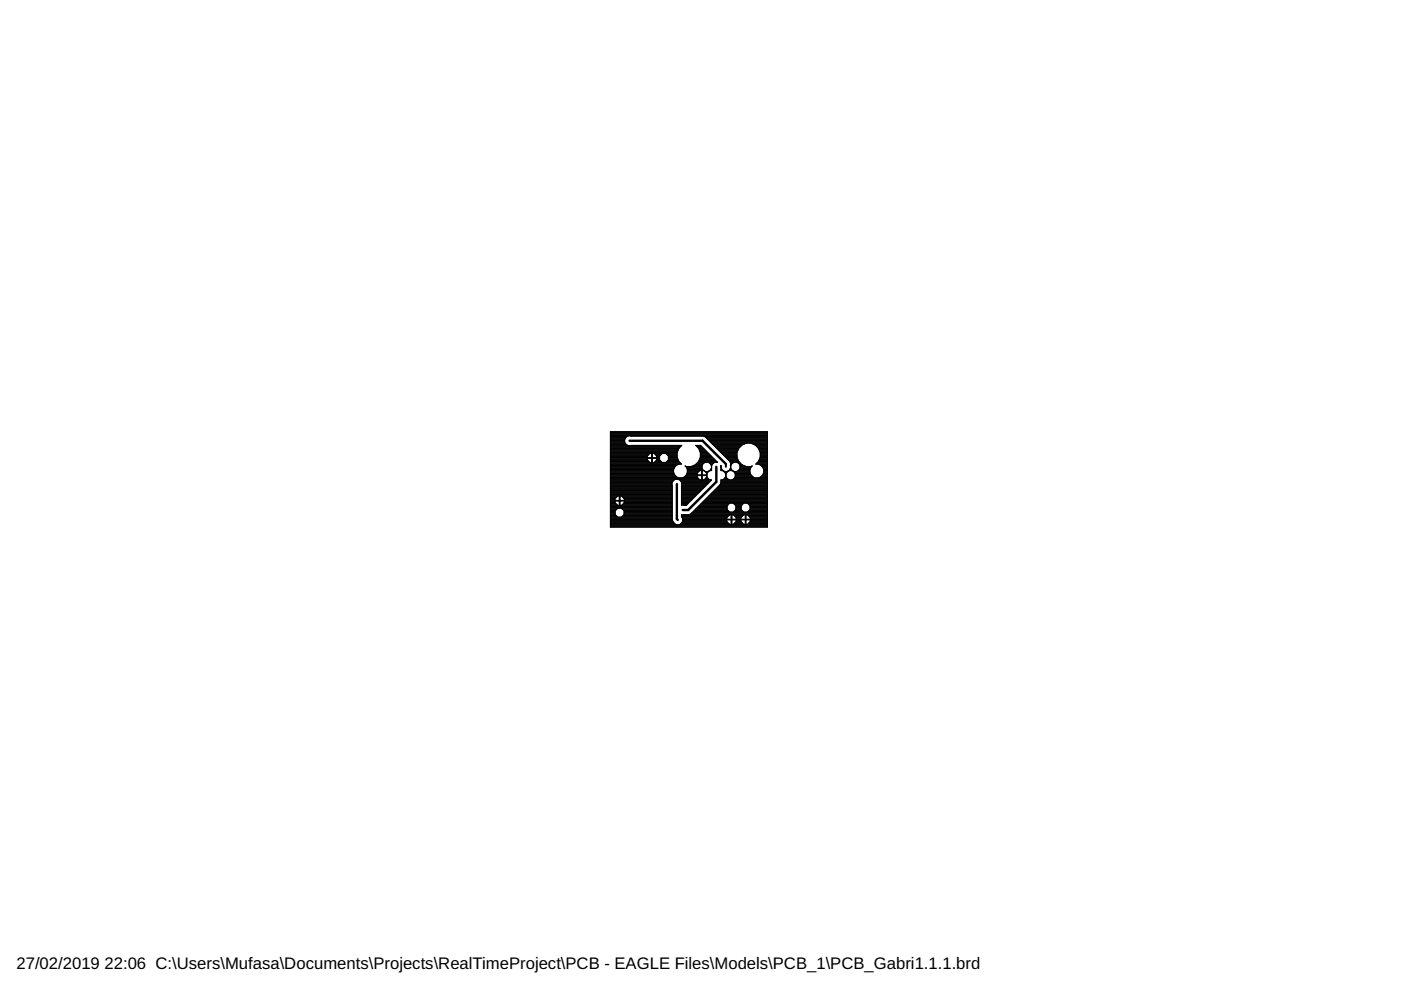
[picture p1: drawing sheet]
<svg xmlns="http://www.w3.org/2000/svg" width="297mm" height="210mm" viewBox="0 0 297 210" stroke-linecap="round" stroke-linejoin="round" font-family="sans-serif">
<defs><g id="words">
<g font-size="3.5">
<text x="3.5" y="205.4">27/02/2019</text>
<text x="22.2" y="205.4">22:06 C:\Users\Mufasa\Documents\Projects\RealTimeProject\PCB - EAGLE Files\Models\PCB_1\PCB_Gabri1.1.1.brd</text>
</g>
</g></defs>
<path d="M133.5 93.5h15.4l5 4.9M151.9 99v3.2l-6 5.9h-1.1M143.5 102.6v7.4l.2 .2" fill="none" stroke="#000" stroke-width=".51"/>
<path d="M153.9 98.4v.6" fill="none" stroke="#000" stroke-width=".42"/>
<g fill="none" stroke="#000" stroke-width=".21">
<path d="M129.4 91.5h33.3v20.3h-33.3zM129.4 99.8h13.4M129.4 92.4h33.3M129.4 94.5h15.1M129.4 98.9h13.8M129.4 98h8.3M129.4 94h3.2M129.4 97.1h10.4M129.4 98.1h14.8M129.4 99.9h13.4M129.4 99.7h13.4M129.4 99.5h13.4"/>
<path d="M129.4 99.4h13.5M129.4 99.3h13.5M129.4 99.2h13.6M129.4 99.1h13.6M129.4 98.8h13.9M129.4 98.7h14M129.4 98.6h14.2M129.4 98.5h14.5M129.4 98.3h15M129.4 98.2h14.9M129.4 97.9h8.2M129.4 97.7h8.1"/>
<path d="M129.4 97.6h8M129.4 97.5h7.8M129.4 97.4h7.8M129.4 97.3h7.8M129.4 97h7.8M129.4 96.9h7.8M129.4 96.8h7.8M129.4 96.6h7.9M129.4 96.5h8M129.4 96.4h8.1M129.4 96.3h8.2M129.4 96.2h8.4"/>
<path d="M129.4 96.1h14.2M129.4 95.9h14.2M129.4 95.8h14.2M129.4 95.7h14.3M129.4 95.6h14.3M129.4 95.4h14.4M129.4 95.3h14.4M129.4 95.2h14.5M129.4 95.1h14.5M129.4 95h14.6M129.4 94.8h14.7M129.4 94.7h14.9"/>
<path d="M129.4 94.6h15M129.4 94.4h3.6M129.4 94.3h3.4M129.4 94.1h3.3M129.4 93.9h3.1M129.4 93.8h3.1M129.4 93.6h3M129.4 93.5h3M129.4 93.4h3M129.4 93.3h3M129.4 93.2h3.1M129.4 93h3.1"/>
<path d="M129.4 92.9h3.2M129.4 92.8h3.3M129.4 92.7h3.4M129.4 92.6h3.5M129.4 92.3h33.3M129.4 92.2h33.3M129.4 92.1h33.3M129.4 91.9h33.3M129.4 91.8h33.3M129.4 91.7h33.3M129.4 91.6h33.3M132.4 93.7l.2 .3 .7 .5"/>
<path d="M133.3 92.4a1.03 1.03 0 0 0-.9 1.3M133.7 92.4l15.4 .1 .4 .1 5.2 5.2M133.7 94.5l10.9-.1a2.49 2.49 0 0 0-.1 4 1.48 1.48 0 0 0-1.6 .9 1.48 1.48 0 0 0 .5 1.8M137.2 97.2v.3l.6 .6M138.2 98h.1M138.2 98.1v-2h-.4l-.6 .6v.3h2v-.3l-.5-.6h-.4v2M138.2 97.9h.1M138.2 97.7h.1M138.2 97.6h.1M138.2 97.5h.1M138.2 97.4h.1M138.2 97.3h.1"/>
<path d="M138.2 97h.1M138.2 96.9h.1M138.2 96.8h.1M138.2 96.6h.1M138.2 96.5h.1M138.2 96.4h.1M138.2 96.3h.1M138.2 96.2h.1M138.7 96.2h1.7M138.8 98h1.5M138.8 96.3h1.5M138.9 97.9h1.3"/>
<path d="M139 96.4h1.1M139 97.7h1.1M139.1 96.5h.9M139.1 97.6h.9M139.2 96.6h.7M139.2 97.2v.3l-.5 .6M139.2 97.5h.6M139.2 97.4h.6M139.2 97.3h.6M139.2 97h.6M139.2 96.9h.6M139.2 96.8h.6"/>
<path d="M139.8 97.5v-.8l.6-.5h.8l.5 .5v.8M139.8 97.5l.6 .5h.8l.5-.5M141.2 96.2h2.4M141.2 98h2.9M141.3 96.3h2.3M141.4 97.9h2.6M141.4 96.4h2.2M141.5 97.7h2.4M141.5 96.5h2.1M141.6 97.6h2.2M141.7 96.6h1.9M141.7 97.1h2"/>
<path d="M141.7 97.5h2.1M141.7 97.4h2M141.7 97.3h2M141.7 97h1.9M141.7 96.9h1.9M141.7 96.8h1.9M145.3 98.8a1.47 1.47 0 0 1-.2 2.3M145.3 98.8l.2 .1M145.3 98.8h.1M145.4 98.9h3.4M145.5 99.1h3.3M145.6 99.2h3.2"/>
<path d="M145.6 99.3h3.3M145.7 99.4h3.2M145.7 99.5h3.3M145.7 99.8h2.7M145.7 99.9h2.5M145.7 99.7h3.4M146.7 98.8h2.1M147 98.7h1.9M147.3 98.6h1.6M147.5 98.5h1.5M147.6 94.5h1M147.6 98.3h1.5"/>
<path d="M147.7 94.6h1M147.7 98.2h1.5M147.8 94.7h1M147.8 98.1h1.6M147.9 94.8h1.1M148 98h4.1M148 95h1.1M148.1 97.9h3.9M148.1 95.1h1.1M148.2 97.7h3.6M148.2 95.2h1.1M148.2 97.6h3.5"/>
<path d="M148.2 95.3h1.3M148.3 97.5h3.3M148.3 95.4h1.3M148.3 97.4h3.2M148.3 95.6h1.4M148.4 97.3h3M148.4 95.7h1.4M148.4 97.1h2.9M148.4 95.8h1.5M148.5 97h2.6M148.5 96.9h2.5M148.5 96.8h2.4"/>
<path d="M148.5 96.6h2.3M148.5 96.5h2.1M148.5 96.4h2M148.5 96.3h1.9M148.5 96.2h1.8M148.5 96.1h1.7M148.5 95.9h1.6M148.7 99.8h.2M148.7 99.7v2.1M148.7 99.7h.1M148.7 99.7l-.7 .4-.2 .4M148.7 99.9h.2"/>
<path d="M148.8 98.8v.4M148.8 99.2l.2 .3M148.9 99.7v2.1M148.9 99.7h.1M148.9 99.7a1.07 1.07 0 0 1 .9 .8M149 99.5a1.01 1.01 0 0 0 1.7 0M149.2 99.8h.1M149.4 92.6h13.3M149.4 99.9h.1M149.6 92.7h13.1M149.6 98l-.6 .4-.2 .4M149.7 92.8h13"/>
<path d="M149.8 92.9h12.9M149.9 93h12.8M150 98l.4 .1 .4 .7M150.1 93.2h12.6M150.2 93.3h12.5M150.2 99.9h.1M150.3 98.1h1.1M150.3 93.4h12.4M150.4 93.5h12.3M150.5 98.2h.7M150.5 93.6h12.2M150.6 99.7h.3"/>
<path d="M150.6 98.3h.5M150.6 99.8a1 1 0 0 0-.7 1.2M150.6 93.8h12.1M150.7 99.5h.2M150.7 98.5h.3M150.7 99.4h.2M150.7 98.6h.3M150.8 99.3h.1M150.8 93.9h11.9M150.8 98.7h.1M150.8 98.8l.1 1h-.5M150.8 98.9h.1"/>
<path d="M150.8 99.2l-.1 .3M150.8 99.2h.1M150.8 99.1h.1M150.8 98.8h.1M150.9 94h11.8M151 94.1h6.9M151.1 94.3h6.5M151.3 94.4h6M151.4 94.5h5.8M151.5 94.6h5.6M151.6 94.7h5.4M151.7 98l-.7 .4-.1 .4"/>
<path d="M151.7 94.8h5.1M151.8 95h4.9M152 95.1h4.6M152.1 98l-3.6-3.6h-1a2.5 2.5 0 0 1 1 2.6 2.5 2.5 0 0 1-2 1.9M152.1 95.2h4.5M152.2 95.3h4.3M152.3 95.4h4.2M152.5 95.6h3.9M152.6 95.7h3.8M152.7 95.8h3.6M152.8 98.7v.1M152.8 98.7l.1 .1"/>
<path d="M152.8 98.7h.1M152.8 95.9h3.5M152.8 98.8v1h.5M152.8 98.9h.1M152.8 99.7h.4M152.8 99.5h.3M152.8 99.4h.2M152.8 99.3h.2M152.8 99.2h.1M152.8 99.1h.1M152.8 98.8h.1M152.9 98.8v.4"/>
<path d="M152.9 99.2l.2 .3M153 96.1h3.3M153.1 99.5a1.01 1.01 0 0 0 1.6 0M153.1 96.2h3.2M153.1 99.8a1 1 0 0 1 .8 1.2M153.2 96.3h3.1M153.3 96.4h3M153.4 99.9h.1M153.4 96.5h2.9M153.5 96.6h2.8M153.7 96.8h2.6M153.8 96.9h2.5"/>
<path d="M153.9 97h2.4M154 97.1h2.3M154.2 97.3h2.2M154.3 99.9h.1M154.3 97.4h2.1M154.4 97.5h2.1M154.5 99.8h.8M154.5 97.6h2M154.6 99.7h.6M154.6 97.7h2M154.7 99.8a1 1 0 0 0-.8 1.2M154.7 97.8l.2 .4"/>
<path d="M154.7 99.5h.4M154.7 97.9h2M154.8 98h2M154.8 99.4h.2M154.8 98.1h.7M154.8 99.3h.2M154.9 98.7h.1M154.9 99.2l-.2 .3M154.9 98.2v.4M154.9 98.8v.4M154.9 98.6v.2M154.9 98.9h.1"/>
<path d="M154.9 99.2h.1M154.9 99.1h.1M154.9 98.8h.1M154.9 98.6h.1M154.9 98.5h.2M154.9 98.3h.3M154.9 98.2h.4M154.9 99.2l.2 .3M155.1 99.5a1.01 1.01 0 0 0 1.7 0M155.1 99.8a1 1 0 0 1 .8 1.2M155.4 99.9h.2M155.7 98l-.3 .1-.5 .7"/>
<path d="M156.1 98l.7 .4 .1 .4M156.3 99.9h2.7M156.4 98.1h.5M156.5 99.8h2.5M156.6 98.2h.4M156.6 97.8l.7 .7 .9 .4M156.7 99.7h2.3M156.7 98.3h.4M156.8 99.5h2.2M156.8 98.5h.4M156.8 99.4h2.3M156.8 98.6h.6"/>
<path d="M156.9 99.3h2.2M156.9 98.7h.8M156.9 98.9h2.4M156.9 98.8v.4M156.9 99.2l-.1 .3M156.9 99.2h2.3M156.9 99.1h2.3M156.9 98.8h1.1M157.3 94.4a2.49 2.49 0 0 0-.7 3.4M158.2 94l-.9 .4M159.2 98.9l.3-.1a1.45 1.45 0 0 0 .1 2.3M159.2 94l.9 .4"/>
<path d="M159.4 98.8h.1M159.5 94.1h3.2M159.8 94.3h2.9M160.1 94.4a2.48 2.48 0 0 1 .1 4 1.47 1.47 0 0 1 1.7 .9 1.47 1.47 0 0 1-.6 1.8M160.1 94.4h2.6M160.2 94.5h2.5M160.3 98.3h2.4M160.4 94.6h2.3M160.4 98.2h2.3M160.5 94.7h2.2M160.5 98.1h2.2M160.6 94.8h2.1"/>
<path d="M160.7 98h2M160.7 95h2M160.8 97.9h1.9M160.8 95.1h1.9M160.8 97.7h1.9M160.9 98.5h1.8M160.9 95.2h1.8M160.9 97.6h1.8M160.9 95.3h1.8M161 97.5h1.7M161 95.4h1.7M161 97.4h1.7"/>
<path d="M161 95.6h1.7M161.1 97.3h1.6M161.1 95.7h1.6M161.1 97.1h1.6M161.1 95.8h1.6M161.1 97h1.6M161.2 98.6h1.5M161.2 95.9h1.5M161.2 96.9h1.5M161.2 96.8h1.5M161.2 96.6h1.5M161.2 96.5h1.5"/>
<path d="M161.2 96.4h1.5M161.2 96.3h1.5M161.2 96.2h1.5M161.2 96.1h1.5M161.4 98.7h1.3M161.5 98.8h1.2M161.6 98.9h1.1M161.7 99.1h1M161.8 99.2h.9M161.8 99.3h.9M161.9 99.4h.8M161.9 99.5h.8"/>
<path d="M161.9 99.8h.8M161.9 99.9h.8M161.9 99.7h.8M129.4 101.6h18.8M129.4 111.2h14M129.4 101.3h18.6M129.4 107.1h13.1M129.4 106h13.1M129.4 107.7h13.1M129.4 109.7h13.1M129.4 110.3h13.2M129.4 109.2h1.1"/>
<path d="M129.4 111.7h33.3M129.4 111.6h33.3M129.4 111.5h33.3M129.4 111.4h33.3M129.4 111.1h13.8M129.4 111h13.6M129.4 110.9h13.5M129.4 110.7h13.4M129.4 110.6h13.3M129.4 110.5h13.2M129.4 110.4h13.2M129.4 110.2h13.1"/>
<path d="M129.4 110h13.1M129.4 109.9h13.1M129.4 109.8h13.1M129.4 109.5h1.5M129.4 109.4h1.4M129.4 109.3h1.2M129.4 109.1h1M129.4 108.9h1M129.4 108.8h1M129.4 108.7h1M129.4 108.6h1M129.4 108.5h1"/>
<path d="M129.4 108.3h1M129.4 108.2h1.1M129.4 108.1h1.2M129.4 108h1.4M129.4 107.9h1.5M129.4 107.6h13.1M129.4 107.5h13.1M129.4 107.4h13.1M129.4 107.3h13.1M129.4 107h1.4M129.4 106.9h1.3M129.4 106.8h1.2"/>
<path d="M129.4 106.7h1.1M129.4 106.5h1M129.4 106.4h1M129.4 106.3h1M129.4 106.2h1.9M129.4 105.9h1M129.4 105.8h1M129.4 105.7h1.1M129.4 105.6h1.2M129.4 105.5h1.3M129.4 105.3h1.4M129.4 105.2h1.5"/>
<path d="M129.4 105.1h13.1M129.4 105h13.1M129.4 104.8h13.1M129.4 104.7h13.1M129.4 104.6h13.1M129.4 104.5h13.1M129.4 104.4h13.1M129.4 104.2h13.1M129.4 104.1h13.1M129.4 104h13.1M129.4 103.9h13.1M129.4 103.8h13.1"/>
<path d="M129.4 103.6h13.1M129.4 103.5h13.1M129.4 103.4h13.1M129.4 103.3h13.1M129.4 103.2h13.1M129.4 103h13.1M129.4 102.9h13.1M129.4 102.8h13.1M129.4 102.7h13.1M129.4 102.6h13.1M129.4 102.4h13.1M129.4 102.3h13.1"/>
<path d="M129.4 102.2h13.2M129.4 102.1h13.2M129.4 102h13.3M129.4 101.8h13.5M129.4 101.7h13.7M129.4 101.5h18.7M129.4 101.2h14.3M129.4 101.1h14M129.4 101h13.9M129.4 100.9h13.8M129.4 100.8h13.7M129.4 100.6h13.6"/>
<path d="M129.4 100.5h13.6M129.4 100.4h13.5M129.4 100.3h13.5M129.4 100.1h13.4M129.4 100h13.4M130.4 106.1v-.4l.6-.5h.3v1.9M131 107.1l-.6-.5v-.4h2v.4l-.6 .5M131 107.8l-.6 .5v.8l.6 .5M131.3 107h.1M131.3 106.9h.1M131.3 106.8h.1M131.3 106.7h.1"/>
<path d="M131.3 106.5h.1M131.3 106.4h.1M131.3 106.3h.1M131.3 105.9h.1M131.3 105.8h.1M131.3 105.7h.1M131.3 105.6h.1M131.3 105.5h.1M131.3 105.3h.1M131.3 105.2h.1M131.4 106.2h11.1M131.8 107.8l.5 .5v.8l-.5 .5"/>
<path d="M131.8 105.2h10.7M131.8 109.5h10.7M131.8 107.9h10.7M131.9 107h10.6M131.9 105.3h10.6M132 109.4h10.5M132 108h10.5M132 106.9h10.5M132.1 105.5h10.4M132.1 109.3h10.4M132.1 108.1h10.4M132.2 106.8h10.3"/>
<path d="M132.2 105.6h10.3M132.2 109.2h10.3M132.2 108.2h10.3M132.3 106.7h10.2M132.3 105.7h10.2M132.3 109.1h10.2M132.3 108.9h10.2M132.3 108.8h10.2M132.3 108.7h10.2M132.3 108.6h10.2M132.3 108.5h10.2M132.3 108.3h10.2"/>
<path d="M132.4 106.1v-.4l-.6-.5h-.4v1.9M132.4 106.5h10.1M132.4 106.4h10.1M132.4 106.3h10.1M132.4 105.9h10.1M132.4 105.8h10.1M142.5 102.8v.2M142.5 103v7.2l.3 .5M142.6 102.1l-.1 .7M142.8 110.7a1.02 1.02 0 0 0 1.5 .4M143.3 101.6l-.7 .5M143.4 101.1l.6 .2"/>
<path d="M143.7 101.6l.7 .5M144 101.7h4.4M144 111.2h18.7M144.2 101.8h6.6M144.3 111.1h10.3M144.3 102h6.4M144.4 102.1l.1 .7M144.4 111h10.1M144.4 102.1h6.2M144.4 102.2h6.1M144.5 109.6h.1M144.5 103v4.1h.6"/>
<path d="M144.5 106h2.1M144.5 109.2h18.2M144.5 109.5h9.8M144.5 109.4h9.9M144.5 109.3h10.1M144.5 107h1.1M144.5 106.9h1.3M144.5 106.8h1.4M144.5 106.7h1.5M144.5 106.5h1.6M144.5 106.4h1.7M144.5 106.3h1.9"/>
<path d="M144.5 106.2h2M144.5 105.9h2.2M144.5 105.8h2.4M144.5 105.7h2.5M144.5 105.6h2.6M144.5 105.5h2.7M144.5 105.3h2.8M144.5 105.2h2.9M144.5 105.1h3.1M144.5 105h3.2M144.5 104.8h3.3M144.5 104.7h3.4"/>
<path d="M144.5 104.6h3.6M144.5 104.5h3.7M144.5 104.4h3.8M144.5 104.2h3.9M144.5 104.1h4M144.5 104h4.2M144.5 103.9h4.3M144.5 103.8h4.4M144.5 103.6h4.5M144.5 103.5h4.6M144.5 103.4h4.8M144.5 103.3h4.9"/>
<path d="M144.5 103.2h5M144.5 103h5.1M144.5 102.3h5.8M144.5 102.9h5.2M144.5 110.9h9.9M144.5 102.8v.2M144.5 102.8h5.4M144.5 102.7h5.5M144.5 102.6h5.6M144.5 102.4h5.7M144.6 109.6l.1 .4M144.6 109.7h9.6"/>
<path d="M144.6 110.7h9.7M144.6 109.8h9.5M144.7 110.6h9.5M144.7 109.9h9.4M144.7 110.5h9.4M144.7 110.4l-.4 .7M144.7 110v.4M144.7 110.3h18M144.7 110.4h9.4M144.7 110.2h10.3M144.7 110h9.4M144.8 101.2h3.1"/>
<path d="M145.1 101.1l-.5 .2M145.1 101.1h2.7M145.2 101h2.6M145.5 100.8h3.2M145.5 100.6h2.3M145.6 100.5h2.2M145.6 100.4h2.2M145.7 100.3h2.2M145.7 100.1h2.3M145.7 100h2.4M146.2 109.1h16.5M146.5 108.9h16.2"/>
<path d="M146.6 108.8h16.1M146.7 108.7h16M146.9 108.6h15.8M147 108.5h7.6M147.1 108.3h7.4M147.2 108.2h7.1M147.3 108.1h6.9M147.4 108h6.8M147.6 107.9h6.6M147.7 107.7h6.5M147.8 100.8l-2.4 .1M147.8 100.8h2.1l-.4 .8-.6 .2"/>
<path d="M147.8 100.8v.4M147.8 100.5v.2h2.1M147.8 107.6h6.4M147.8 101.2l.2 .2M147.9 107.5h6.3M148 101.4l.4 .3M148.1 107.4h6.1M148.2 107.3h6M148.3 107.1h6M148.4 101.7l.3 .1M148.4 107h6M148.5 106.9h6"/>
<path d="M148.7 106.8h5.9M148.7 101.6h.2M148.7 101.3h.2M148.7 101.8h.1M148.7 101.7h.2M148.7 101.5h.2M148.7 101.2h.2M148.7 101.1h.2M148.7 101h.2M148.7 100.9h.2M148.7 100.6h.2M148.7 100.5h.2"/>
<path d="M148.7 100.4h.2M148.7 100.3h.2M148.7 100.1h.2M148.7 100h.2M148.8 106.7h13.9M148.9 101.8h.1M148.9 106.5h13.8M148.9 100.8h1M149 106.4h13.7M149.1 106.3h13.6M149.2 106.2h13.5M149.2 101.7h1.4"/>
<path d="M149.4 106h13.3M149.4 101.6h.9M149.5 105.9h13.2M149.6 100h.6M149.6 101.5h.6M149.6 105.8h13.1M149.7 101.3h.4M149.7 100.1h.4M149.7 105.7h13M149.7 100.3h.3M149.8 101.2h.2M149.8 101.1h.1"/>
<path d="M149.8 100.4h.1M149.8 100.5l.1 .2M149.8 101h.1M149.8 100.5h.1M149.9 101l.4 .6M149.9 105.6h12.8M149.9 100.9h.1M149.9 100.6h.1M150 105.5h12.7M150.1 105.3h12.6M150.2 105.2h12.5M150.3 101.6l.6 .1"/>
<path d="M150.3 105.1h12.4M150.5 105h12.2M150.6 104.8h12.1M150.7 104.7h12M150.8 104.6h11.9M150.9 101.7v.1M150.9 101.8l-5.4 5.3h-.5M150.9 104.5h11.8M151.1 104.4h11.6M151.2 104.2h11.5M151.3 104.1h11.4M151.4 104h11.3"/>
<path d="M151.6 103.9h11.1M151.7 103.8h11M151.8 103.6h10.9M151.9 103.5h10.8M152 103.4h10.7M152.1 103.3h10.6M152.3 103.2h10.4M152.4 103h10.3M152.5 102.9h10.2M152.6 102.8h10.1M152.7 102.7h10M152.8 102.6h9.9"/>
<path d="M152.8 102.4h9.9M152.8 102.3h9.9M152.8 102.2h9.9M152.8 102.1h9.9M152.8 102h9.9M152.8 101.8h9.9M153.2 101.7h1.4M153.4 101.6h.9M153.4 101.6l-.6 .1-.1 1-6.2 6.3-.4 .1h-1.6v.5M153.5 100h.7M153.6 101.5h.6M153.7 100.1h.4"/>
<path d="M153.7 101.3h.4M153.7 101.3l-.3 .3M153.8 101.2h.2M153.8 100.3h.3M153.8 101.1h.2M153.8 100.4h.2M153.8 100.5h.1M153.9 101l-.2 .3M153.9 101h.1M153.9 100.9h.1M153.9 100.8h.1M153.9 100.6h.1"/>
<path d="M153.9 101l.2 .3M154.1 101.3l.2 .3M154.1 109.7v.4h2v-.4M154.2 107.3v.7l.5 .6h.8l.5-.6v-.7M154.2 107.3l.5-.6h.8l.5 .6M154.3 101.6l.4 .1 .8-.1M154.7 109.2l-.6 .5M155 109.7h.2M155 109.2v2h-.3l-.6-.6v-.4M155 111.1h.2M155 111h.2M155 110.9h.2"/>
<path d="M155 110.7h.2M155 110.6h.2M155 110.5h.2M155 110.4h.2M155 110h.2M155 109.9h.2M155 109.8h.2M155 109.5h.2M155 109.4h.2M155 109.3h.2M155.2 109.2v2h.3l.6-.6v-.4M155.2 110.2h2.8"/>
<path d="M155.2 101.7h7.5M155.5 101.6h7.2M155.5 109.2l.6 .5M155.6 111.1h2M155.6 106.8h2M155.6 100h3.4M155.6 108.5h2M155.6 101.5h7.1M155.6 109.3h1.9M155.7 111h1.8M155.7 106.9h1.8M155.7 108.3h1.8"/>
<path d="M155.7 100.1h3.3M155.7 101.3h7M155.7 101.3l-.2 .3M155.7 109.4h1.7M155.8 110.9h1.6M155.8 101.2h4.1M155.8 100.3h3.2M155.8 107h1.6M155.8 108.2h1.5M155.8 101.1h3.8M155.8 100.4h3.3M155.9 109.5h1.4"/>
<path d="M155.9 100.5h3.3M155.9 101l-.2 .3M155.9 101h3.6M155.9 100.9h3.5M155.9 100.8h3.4M155.9 100.6h3.3M155.9 107.1h1.3M155.9 110.7h1.3M156 108.1h1.2M156 109.7h1.2M156 107.7h1.1M156 108h1.1"/>
<path d="M156 107.9h1.1M156 107.6h1.1M156 107.5h1.1M156 107.4h1.1M156 107.3h1.1M156 110.6h1.1M156.1 110.5h1M156.1 110.4h1M156.1 110h1M156.1 109.9h1M156.1 109.8h1M157.1 109.7v.4h2v-.4"/>
<path d="M157.1 107.3l.6-.6h.8l.5 .6M157.1 107.3v.7l.6 .6h.8l.5-.6v-.7M157.7 109.2l-.6 .5M158 109.7h.2M158 109.2v2h-.3l-.6-.6v-.4M158 111.1h.2M158 111h.2M158 110.9h.2M158 110.7h.2M158 110.6h.2M158 110.5h.2M158 110.4h.2"/>
<path d="M158 110h.2M158 109.9h.2M158 109.8h.2M158 109.5h.2M158 109.4h.2M158 109.3h.2M158.2 109.2v2h.3l.6-.6v-.4M158.2 110.2h4.5M158.5 109.2l.6 .5M158.5 111.1h4.2M158.5 106.8h4.2M158.6 108.5h4.1"/>
<path d="M158.6 109.3h4.1M158.7 111h4M158.7 106.9h4M158.7 108.3h4M158.7 109.4h4M158.8 110.9h3.9M158.8 107h3.9M158.8 108.2h3.9M158.9 109.5h3.8M158.9 107.1h3.8M158.9 110.7h3.8M158.9 108.1h3.8"/>
<path d="M159 109.7h3.7M159 107.7h3.7M159 110.6h3.7M159 108h3.7M159 107.9h3.7M159 107.6h3.7M159 107.5h3.7M159 107.4h3.7M159 107.3h3.7M159.1 110.5h3.6M159.1 110.4h3.6M159.1 110h3.6"/>
<path d="M159.1 109.9h3.6M159.1 109.8h3.6M159.6 101.1l.6 .2M161 101.2h1.7M161.3 101.1l-.5 .2M161.3 101.1h1.4M161.4 101h1.3M161.5 100.9h1.2M161.6 100.8h1.1M161.7 100.6h1M161.8 100.5h.9M161.8 100.4h.9"/>
<path d="M161.9 100.3h.8M161.9 100.1h.8M161.9 100h.8"/>
</g>
<use href="#words"/>
</svg>
